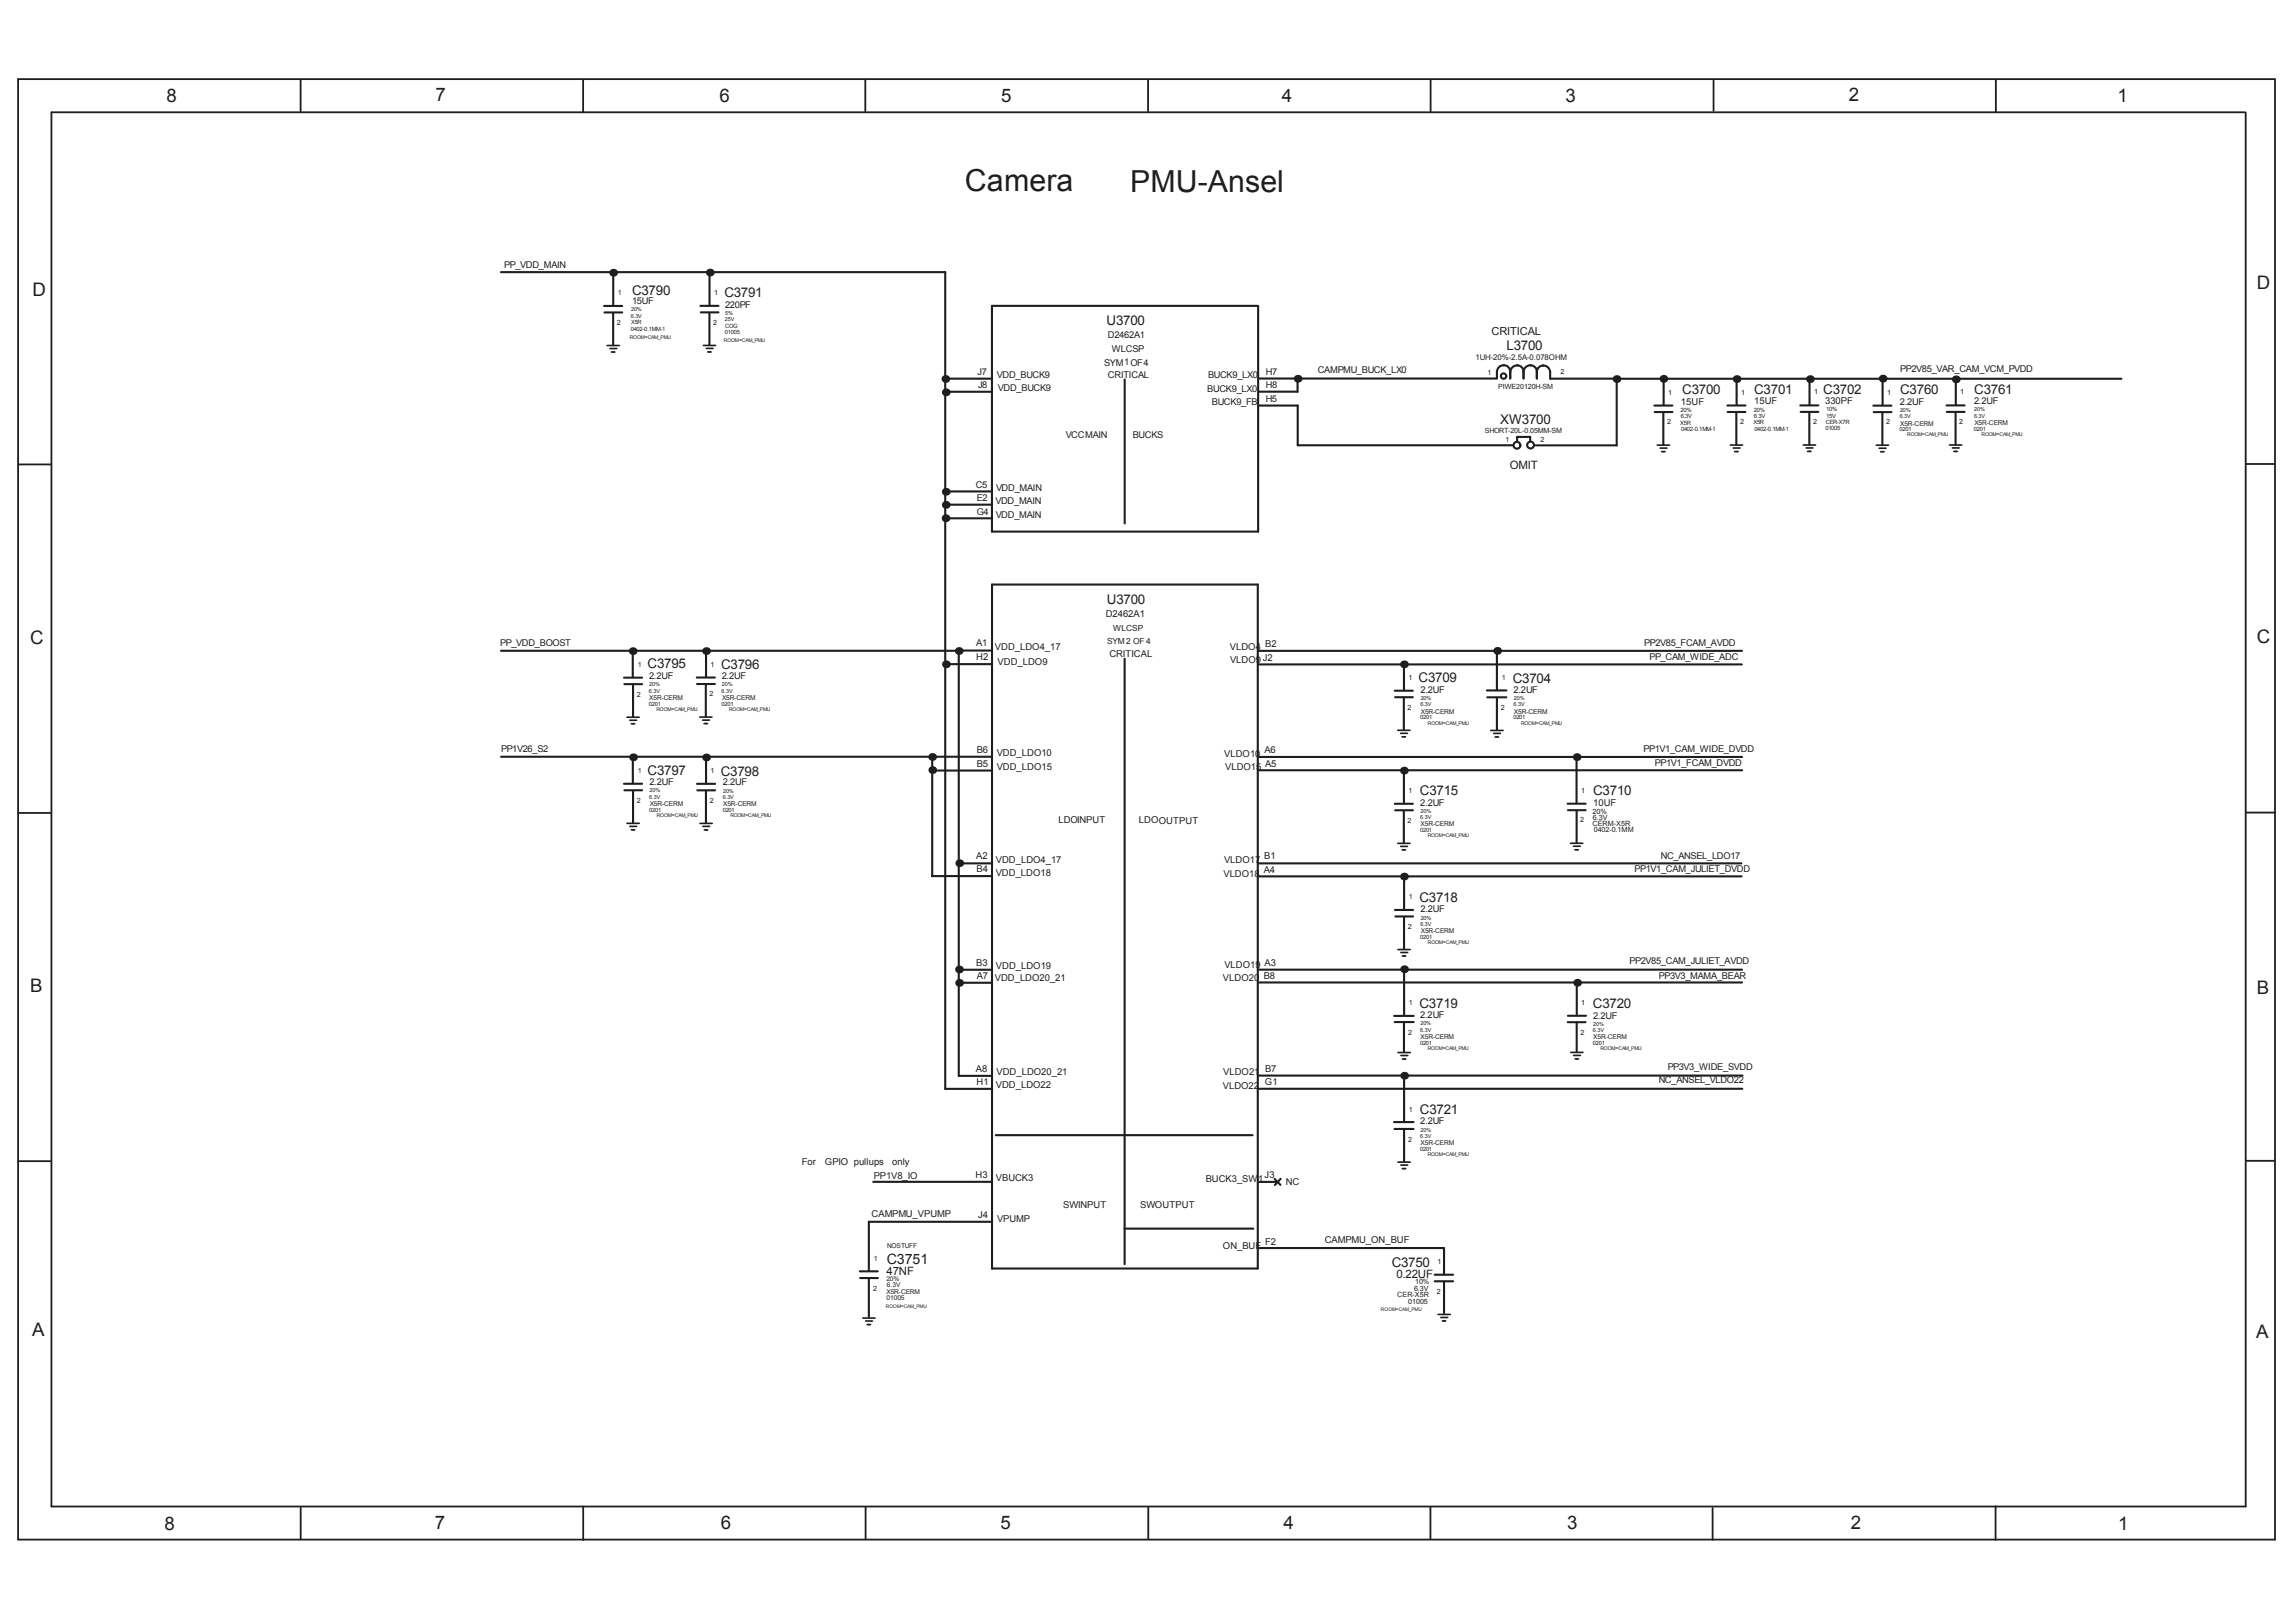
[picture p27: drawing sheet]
<svg xmlns="http://www.w3.org/2000/svg" width="297mm" height="210mm" viewBox="0 0 297 210" stroke-linecap="round" stroke-linejoin="round" font-family="sans-serif">
<defs><g id="words">
<g font-size="3.9" fill="#1e1e1e">
<text x="124.8" y="24.7">Camera</text>
<text x="146.2" y="24.8">PMU-Ansel</text>
</g>
<g font-size="2.4" fill="#1e1e1e">
<text x="21.5" y="13.3">8</text>
<text x="56.3" y="13.1">7</text>
<text x="93.1" y="13.3">6</text>
<text x="129.5" y="13.2">5</text>
<text x="165.8" y="13.3">4</text>
<text x="202.5" y="13.2">3</text>
<text x="239.2" y="13.1">2</text>
<text x="273.9" y="13.2">1</text>
<text x="4.2" y="38.2">D</text>
<text x="292" y="37.3">D</text>
<text x="3.9" y="83.4">C</text>
<text x="292" y="83.3">C</text>
<text x="3.9" y="128.4">B</text>
<text x="292" y="128.6">B</text>
<text x="4.2" y="172.9">A</text>
<text x="291.9" y="173.1">A</text>
<text x="21.3" y="198">8</text>
<text x="56.3" y="197.9">7</text>
<text x="93.3" y="197.9">6</text>
<text x="129.4" y="197.9">5</text>
<text x="166.1" y="197.9">4</text>
<text x="202.7" y="197.9">3</text>
<text x="239.4" y="197.9">2</text>
<text x="274" y="198">1</text>
</g>
<text font-size="1.8" fill="#1e1e1e" x="114.7" y="163.5">C3751</text>
<g font-size="1.7" fill="#1e1e1e">
<text x="81.8" y="38.1">C3790</text>
<text x="93.7" y="38.5">C3791</text>
<text x="143.2" y="42">U3700</text>
<text x="194.9" y="45.2">L3700</text>
<text x="217.6" y="51">C3700</text>
<text x="226.9" y="51">C3701</text>
<text x="235.9" y="50.9">C3702</text>
<text x="245.8" y="51">C3760</text>
<text x="255.4" y="51">C3761</text>
<text x="194.1" y="54.9">XW3700</text>
<text x="143.2" y="78.1">U3700</text>
<text x="83.8" y="86.5">C3795</text>
<text x="93.3" y="86.6">C3796</text>
<text x="183.5" y="88.3">C3709</text>
<text x="195.7" y="88.3">C3704</text>
<text x="83.8" y="100.3">C3797</text>
<text x="93.2" y="100.4">C3798</text>
<text x="183.7" y="102.8">C3715</text>
<text x="206.1" y="102.9">C3710</text>
<text x="183.6" y="116.7">C3718</text>
<text x="183.6" y="130.4">C3719</text>
<text x="206.1" y="130.4">C3720</text>
<text x="183.7" y="144.2">C3721</text>
<text x="180" y="163.9">C3750</text>
</g>
<g font-size="1.5" fill="#1e1e1e">
<text x="195.3" y="60.6">OMIT</text>
<text x="114.7" y="165">47NF</text>
<text x="180.7" y="165.4">0.22UF</text>
</g>
<text font-size="1.4" fill="#1e1e1e" x="193" y="43.4">CRITICAL</text>
<g font-size="1.2" fill="#1e1e1e">
<text x="65.2" y="34.7">PP_VDD_MAIN</text>
<text x="81.8" y="39.4">15UF</text>
<text x="93.8" y="39.8">220PF</text>
<text x="142.8" y="47.3">SYM1OF4</text>
<text x="143.3" y="43.8">D2462A1</text>
<text x="143.8" y="45.6">WLCSP</text>
<text x="126.5" y="48.5">J7</text>
<text x="126.5" y="50.2">J8</text>
<text x="129" y="48.9">VDD_BUCK9</text>
<text x="129.1" y="50.6">VDD_BUCK9</text>
<text x="143.3" y="48.9">CRITICAL</text>
<text x="156.2" y="50.7">BUCK9_LX0</text>
<text x="156.3" y="48.9">BUCK9_LX0</text>
<text x="156.8" y="52.5">BUCK9_FB</text>
<text x="163.7" y="52">H5</text>
<text x="163.8" y="50.2">H8</text>
<text x="163.8" y="48.5">H7</text>
<text x="170.5" y="48.2">CAMPMU_BUCK_LX0</text>
<text x="217.5" y="52.4">15UF</text>
<text x="226.9" y="52.3">15UF</text>
<text x="236.1" y="52.3">330PF</text>
<text x="245.8" y="52.4">2.2UF</text>
<text x="245.8" y="48.2">PP2V85_VAR_CAM_VCM_PVDD</text>
<text x="255.4" y="52.3">2.2UF</text>
<text x="137.9" y="56.7">VCCMAIN</text>
<text x="146.6" y="56.7">BUCKS</text>
<text x="126.2" y="63.1">C5</text>
<text x="126.4" y="64.8">E2</text>
<text x="128.8" y="65.2">VDD_MAIN</text>
<text x="128.9" y="63.5">VDD_MAIN</text>
<text x="126.4" y="66.6">G4</text>
<text x="128.8" y="67">VDD_MAIN</text>
<text x="64.7" y="83.6">PP_VDD_BOOST</text>
<text x="126.3" y="83.6">A1</text>
<text x="143.1" y="79.8">D2462A1</text>
<text x="163.7" y="83.7">B2</text>
<text x="212.7" y="83.6">PP2V85_FCAM_AVDD</text>
<text x="84" y="87.9">2.2UF</text>
<text x="93.4" y="87.9">2.2UF</text>
<text x="126.3" y="85.5">H2</text>
<text x="128.7" y="84.1">VDD_LDO4_17</text>
<text x="129.1" y="86">VDD_LDO9</text>
<text x="143.5" y="85.1">CRITICAL</text>
<text x="159.1" y="84.2">VLDO4</text>
<text x="159.1" y="85.8">VLDO9</text>
<text x="163.4" y="85.5">J2</text>
<text x="183.8" y="89.6">2.2UF</text>
<text x="195.8" y="89.6">2.2UF</text>
<text x="213.4" y="85.5">PP_CAM_WIDE_ADC</text>
<text x="64.8" y="97.3">PP1V26_S2</text>
<text x="84" y="101.6">2.2UF</text>
<text x="93.5" y="101.7">2.2UF</text>
<text x="126.4" y="99.2">B5</text>
<text x="126.4" y="97.4">B6</text>
<text x="128.9" y="97.8">VDD_LDO10</text>
<text x="128.9" y="99.7">VDD_LDO15</text>
<text x="158.4" y="97.9">VLDO10</text>
<text x="158.5" y="99.7">VLDO15</text>
<text x="163.6" y="97.5">A6</text>
<text x="163.7" y="99.3">A5</text>
<text x="212.6" y="97.3">PP1V1_CAM_WIDE_DVDD</text>
<text x="214.1" y="99.1">PP1V1_FCAM_DVDD</text>
<text x="136.9" y="106.5">LDOINPUT</text>
<text x="147.3" y="106.5">LDOOUTPUT</text>
<text x="183.7" y="104.2">2.2UF</text>
<text x="206.1" y="104.3">10UF</text>
<text x="126.3" y="111.2">A2</text>
<text x="126.3" y="112.9">B4</text>
<text x="128.8" y="113.4">VDD_LDO18</text>
<text x="128.8" y="111.7">VDD_LDO4_17</text>
<text x="158.3" y="113.4">VLDO18</text>
<text x="158.4" y="111.7">VLDO17</text>
<text x="163.5" y="113">A4</text>
<text x="163.6" y="111.2">B1</text>
<text x="211.5" y="112.9">PP1V1_CAM_JULIET_DVDD</text>
<text x="214.9" y="111.2">NC_ANSEL_LDO17</text>
<text x="183.8" y="118.1">2.2UF</text>
<text x="126.3" y="125">B3</text>
<text x="128.9" y="125.4">VDD_LDO19</text>
<text x="158.4" y="125.3">VLDO19</text>
<text x="163.6" y="125">A3</text>
<text x="210.8" y="124.8">PP2V85_CAM_JULIET_AVDD</text>
<text x="126.4" y="126.7">A7</text>
<text x="128.7" y="127">VDD_LDO20_21</text>
<text x="158.2" y="127">VLDO20</text>
<text x="163.5" y="126.7">B8</text>
<text x="183.7" y="131.8">2.2UF</text>
<text x="206.1" y="131.8">2.2UF</text>
<text x="214.6" y="126.7">PP3V3_MAMA_BEAR</text>
<text x="126.3" y="138.7">A8</text>
<text x="126.3" y="140.4">H1</text>
<text x="128.8" y="140.8">VDD_LDO22</text>
<text x="128.9" y="139.1">VDD_LDO20_21</text>
<text x="158.2" y="141">VLDO22</text>
<text x="158.3" y="139.1">VLDO21</text>
<text x="163.6" y="140.4">G1</text>
<text x="163.7" y="138.7">B7</text>
<text x="214.6" y="140.2">NC_ANSEL_VLDO22</text>
<text x="215.8" y="138.5">PP3V3_WIDE_SVDD</text>
<text x="183.7" y="145.5">2.2UF</text>
<text x="103.7" y="150.8">For</text>
<text x="106.7" y="150.8">GPIO pullups</text>
<text x="113" y="152.5">PP1V8_IO</text>
<text x="115.4" y="150.7">only</text>
<text x="126.2" y="152.4">H3</text>
<text x="128.8" y="152.9">VBUCK3</text>
<text x="156" y="152.9">BUCK3_SW1</text>
<text x="163.6" y="152.4">J3</text>
<text x="166.3" y="153.4">NC</text>
<text x="112.8" y="157.4">CAMPMU_VPUMP</text>
<text x="126.5" y="157.6">J4</text>
<text x="129" y="158.1">VPUMP</text>
<text x="137.6" y="156.4">SWINPUT</text>
<text x="147.5" y="156.4">SWOUTPUT</text>
<text x="158.2" y="161.6">ON_BUF</text>
<text x="163.7" y="161.1">F2</text>
<text x="171.4" y="160.8">CAMPMU_ON_BUF</text>
</g>
<g font-size="1.1" fill="#1e1e1e">
<text x="143.2" y="83.3">SYM2 OF 4</text>
<text x="144" y="81.6">WLCSP</text>
</g>
<text font-size="1" fill="#1e1e1e" x="190.9" y="46.6">1UH-20%-2.5A-0.078OHM</text>
<g font-size=".9" fill="#1e1e1e">
<text x="79.9" y="38.2">1</text>
<text x="92.4" y="38.2">1</text>
<text x="79.8" y="42">2</text>
<text x="92.3" y="42">2</text>
<text x="192.5" y="48.5">1</text>
<text x="193.8" y="50.4">PIWE20120H-SM</text>
<text x="201.9" y="48.4">2</text>
<text x="215.8" y="51.1">1</text>
<text x="225.2" y="51.1">1</text>
<text x="234.7" y="51">1</text>
<text x="244.1" y="51.1">1</text>
<text x="253.6" y="51">1</text>
<text x="192.1" y="56">SHORT-20L-0.05MM-SM</text>
<text x="194.8" y="57.1">1</text>
<text x="199.3" y="57.2">2</text>
<text x="215.7" y="54.9">2</text>
<text x="225.1" y="54.9">2</text>
<text x="234.6" y="54.9">2</text>
<text x="244" y="54.9">2</text>
<text x="245.8" y="55.1">X5R-CERM</text>
<text x="253.5" y="54.9">2</text>
<text x="255.4" y="55">X5R-CERM</text>
<text x="82.5" y="86.3">1</text>
<text x="91.9" y="86.3">1</text>
<text x="182.2" y="88">1</text>
<text x="194.3" y="88">1</text>
<text x="82.4" y="90.1">2</text>
<text x="84" y="90.6">X5R-CERM</text>
<text x="91.8" y="90.1">2</text>
<text x="93.4" y="90.6">X5R-CERM</text>
<text x="182.1" y="91.8">2</text>
<text x="183.8" y="92.4">X5R-CERM</text>
<text x="194.2" y="91.9">2</text>
<text x="195.9" y="92.4">X5R-CERM</text>
<text x="82.5" y="100">1</text>
<text x="91.9" y="100">1</text>
<text x="82.4" y="103.9">2</text>
<text x="84.1" y="104.3">X5R-CERM</text>
<text x="91.8" y="103.9">2</text>
<text x="93.6" y="104.4">X5R-CERM</text>
<text x="182.1" y="106.5">2</text>
<text x="182.2" y="102.6">1</text>
<text x="183.8" y="107">X5R-CERM</text>
<text x="204.4" y="106.4">2</text>
<text x="204.6" y="102.6">1</text>
<text x="206" y="106.9">CERM-X5R</text>
<text x="206" y="105.3">20%</text>
<text x="206.1" y="106.1">6.3V</text>
<text x="206.2" y="107.7">0402-0.1MM</text>
<text x="182.3" y="116.3">1</text>
<text x="182.1" y="120.2">2</text>
<text x="183.8" y="120.8">X5R-CERM</text>
<text x="182.2" y="130.1">1</text>
<text x="204.6" y="130.1">1</text>
<text x="182.2" y="134">2</text>
<text x="183.8" y="134.5">X5R-CERM</text>
<text x="204.5" y="134">2</text>
<text x="206.1" y="134.5">X5R-CERM</text>
<text x="182.3" y="143.9">1</text>
<text x="182.2" y="147.8">2</text>
<text x="183.8" y="148.2">X5R-CERM</text>
<text x="114.8" y="161.5">NOSTUFF</text>
<text x="113" y="167">2</text>
<text x="113" y="163.2">1</text>
<text x="114.7" y="165.7">20%</text>
<text x="114.7" y="167.4">X5R-CERM</text>
<text x="114.7" y="166.5">6.3V</text>
<text x="180.8" y="167.8">CER-X5R</text>
<text x="182.9" y="167">6.3V</text>
<text x="183.1" y="166.2">10%</text>
<text x="185.9" y="167.4">2</text>
<text x="186" y="163.6">1</text>
<text x="114.7" y="168.3">01005</text>
<text x="182.2" y="168.7">01005</text>
</g>
<g font-size=".8" fill="#1e1e1e">
<text x="217.4" y="53.3">20%</text>
<text x="226.9" y="53.3">20%</text>
<text x="217.4" y="55">X5R</text>
<text x="217.4" y="54.2">6.3V</text>
<text x="217.5" y="55.8">0402-0.1MM-1</text>
<text x="226.9" y="54.9">X5R</text>
<text x="226.9" y="54.1">6.3V</text>
<text x="227" y="55.8">0402-0.1MM-1</text>
<text x="236.2" y="55.7">01005</text>
<text x="236.2" y="54.9">CER-X7R</text>
<text x="236.3" y="54">15V</text>
</g>
<g font-size=".7" fill="#1e1e1e">
<text x="81.6" y="41.1">6.3V</text>
<text x="81.6" y="40.3">20%</text>
<text x="81.6" y="42">X5R</text>
<text x="93.8" y="41.6">25V</text>
<text x="93.8" y="40.7">5%</text>
<text x="81.5" y="43.9">ROOM=CAM_PMU</text>
<text x="81.6" y="42.8">0402-0.1MM-1</text>
<text x="93.7" y="44.3">ROOM=CAM_PMU</text>
<text x="93.8" y="43.2">01005</text>
<text x="93.8" y="42.4">COG</text>
<text x="236.3" y="53.2">10%</text>
<text x="245.8" y="53.3">20%</text>
<text x="255.4" y="53.2">20%</text>
<text x="245.8" y="55.8">0201</text>
<text x="245.8" y="54.1">6.3V</text>
<text x="246.7" y="56.5">ROOM=CAM_PMU</text>
<text x="255.4" y="55.7">0201</text>
<text x="255.4" y="54">6.3V</text>
<text x="256.4" y="56.4">ROOM=CAM_PMU</text>
<text x="84" y="89.6">6.3V</text>
<text x="84" y="88.8">20%</text>
<text x="93.4" y="89.6">6.3V</text>
<text x="93.4" y="88.8">20%</text>
<text x="83.9" y="91.3">0201</text>
<text x="84.9" y="92">ROOM=CAM_PMU</text>
<text x="93.4" y="91.3">0201</text>
<text x="94.3" y="92">ROOM=CAM_PMU</text>
<text x="183.7" y="93.1">0201</text>
<text x="183.8" y="91.4">6.3V</text>
<text x="183.8" y="90.6">20%</text>
<text x="184.7" y="93.8">ROOM=CAM_PMU</text>
<text x="195.8" y="93.1">0201</text>
<text x="195.8" y="91.4">6.3V</text>
<text x="195.8" y="90.6">20%</text>
<text x="196.8" y="93.8">ROOM=CAM_PMU</text>
<text x="84" y="105">0201</text>
<text x="84" y="103.3">6.3V</text>
<text x="84" y="102.5">20%</text>
<text x="85" y="105.7">ROOM=CAM_PMU</text>
<text x="93.5" y="105.1">0201</text>
<text x="93.5" y="103.4">6.3V</text>
<text x="93.5" y="102.6">20%</text>
<text x="94.5" y="105.8">ROOM=CAM_PMU</text>
<text x="183.7" y="107.7">0201</text>
<text x="183.7" y="106">6.3V</text>
<text x="183.8" y="105.2">20%</text>
<text x="184.7" y="108.4">ROOM=CAM_PMU</text>
<text x="183.8" y="119.8">6.3V</text>
<text x="183.8" y="119">20%</text>
<text x="183.7" y="121.5">0201</text>
<text x="184.7" y="122.2">ROOM=CAM_PMU</text>
<text x="183.7" y="135.2">0201</text>
<text x="183.7" y="133.5">6.3V</text>
<text x="183.8" y="132.7">20%</text>
<text x="184.7" y="135.9">ROOM=CAM_PMU</text>
<text x="206.1" y="135.2">0201</text>
<text x="206.1" y="133.6">6.3V</text>
<text x="206.1" y="132.7">20%</text>
<text x="207.1" y="135.9">ROOM=CAM_PMU</text>
<text x="183.7" y="148.9">0201</text>
<text x="183.7" y="147.3">6.3V</text>
<text x="183.8" y="146.4">20%</text>
<text x="184.7" y="149.6">ROOM=CAM_PMU</text>
</g>
<g font-size=".6" fill="#1e1e1e">
<text x="114.6" y="169.2">ROOM=CAM_PMU</text>
<text x="178.6" y="169.6">ROOM=CAM_PMU</text>
</g>
</g></defs>
<g fill="none" stroke="#1e1e1e" stroke-width=".22">
<path d="M78.5 44.7h1.6M78.9 45.1h.9M79.1 45.6h.4M91 44.7h1.6M91.4 45.1h.8M91.6 45.5h.4M214.4 57.6h1.6M214.8 58h.9M215 58.4h.4M223.9 57.6h1.5M224.2 58h.9M224.4 58.4h.5"/>
<path d="M233.3 57.6h1.6M233.7 58h.8M233.9 58.4h.4M242.7 57.6h1.6M243.1 58h.9M243.3 58.5h.4M252.2 57.6h1.6M252.6 58h.9M252.8 58.4h.4M81.1 92.8h1.6M81.5 93.2h.9M81.7 93.7h.4"/>
<path d="M90.5 92.8h1.6M90.9 93.2h.9M91.1 93.6h.4M180.8 94.5h1.6M181.2 94.9h.9M181.4 95.4h.4M192.9 94.5h1.6M193.2 94.9h.9M193.4 95.4h.5M81.1 106.5h1.6M81.5 106.9h.9M81.7 107.4h.4"/>
<path d="M90.6 106.6h1.5M90.9 106.9h.9M91.1 107.4h.5M180.8 109.1h1.6M181.2 109.5h.9M181.4 110h.4M203.2 109.1h1.6M203.6 109.5h.8M203.7 110h.5M180.9 122.9h1.5M180.9 136.2h1.5M181.2 123.3h.9"/>
<path d="M181.2 136.6h.9M181.4 123.7h.5M181.4 137.1h.5M203.2 136.2h1.6M203.6 136.6h.9M203.8 137h.4M180.9 150.4h1.5M181.2 150.8h.9M181.4 151.2h.5M111.6 170.6h1.6M112 171h.9M112.2 171.4h.4"/>
<path d="M186 170.1h1.6M186.4 170.5h.9M186.6 170.9h.4"/>
</g>
<g fill="none" stroke="#1e1e1e" stroke-width=".27">
<path d="M64.8 35.2h57.5v105.7h6M78.2 39.6h2.3M79.3 35.4v4.1M90.6 39.6h2.4M91.8 35.4v4.1M162.7 39.6h-34.4v29.2h34.5v-29.2M78.2 40.4h2.3M79.3 40.5v4.2M90.7 40.4h2.3M91.8 40.5v4.1M122.6 50.7h5.6M122.7 49h5.5"/>
<path d="M145.5 49.1v18.6M162.9 52.5h5v5.1h27.8M162.9 49h30.7M167.9 49v1.7h-5M193.7 49v-.9a.86 .86 0 0 1 .8-.8 .86 .86 0 0 1 .9 .8v.9M195.4 48.2a.86 .86 0 0 1 .8-.9 .86 .86 0 0 1 .9 .8v.9M196.3 57.1v-.6h1.7v.6M197.1 48.2a.86 .86 0 0 1 .8-.9 .86 .86 0 0 1 .9 .8v.9M199.6 47.3h.1M199.6 47.3a.8 .8 0 0 0-.8 .8v.9M199.7 47.3a.88 .88 0 0 1 .8 .9v.8M200.6 49h73.9"/>
<path d="M209.2 49v8.6h-10.6M214 52.5h2.4M214.1 53.3h2.3M215.2 53.4v4.1M215.2 49.4v3M223.5 52.5h2.3M223.5 53.3h2.3M224.6 53.4v4.1M224.7 49.4v3M232.9 52.5h2.3M233 53.3h2.2M234.1 53.4v4.1"/>
<path d="M234.1 49.3v3.1M242.4 52.5h2.3M242.4 53.3h2.3M243.5 53.4v4.2M243.6 49.4v3M251.8 52.5h2.4M251.9 53.3h2.3M253 53.4v4.1M253 49.3v3.1M122.5 67.1h5.8M122.5 63.6h5.7M122.7 65.3h5.5"/>
<path d="M128.3 75.6h34.4v88.6h-34.4zM64.8 84.2h58.8M64.8 97.9h63.5M80.7 87.7h2.4M80.8 88.5h2.3M81.9 84.5v3.1M81.9 98.2v3.1M81.9 88.6v4.2M90.1 87.7h2.4M90.2 88.5h2.3M91.3 88.6v4.1M91.3 84.6v3"/>
<path d="M91.3 98.2v3.1M120.6 98.1v15.3h7.6M120.9 99.7h7.4M122.8 85.9h5.5M128.3 84.2h-4.3v55h4.3M145.5 85.2v78.4M162.8 86h62.5M162.9 84.2h62.5M162.9 98h62.5M162.9 99.7h62.5M180.4 89.4h2.4M180.5 90.2h2.3"/>
<path d="M181.6 90.3v4.2M181.6 99.8v4.1M181.6 85.9v3.3M192.4 89.3h2.5M192.4 90.2h2.5M193.7 84.4v4.9M193.7 90.4v4M204 98.2v5.7M80.7 101.4h2.4M80.8 102.3h2.3M81.9 102.4v4.1M90.2 101.4h2.3"/>
<path d="M90.2 102.3h2.3M91.3 102.4v4.1M124.4 111.7h3.9M162.8 111.7h62.5M162.8 113.4h62.5M180.4 104h2.4M180.5 117.8h2.3M180.5 104.9h2.3M180.5 118.6h2.3M181.6 104.9v4.2M181.6 118.7v4.1M181.7 113.6v4"/>
<path d="M202.8 104h2.3M202.8 104.8h2.3M204 104.9v4.2M124.2 125.5h4M124.3 127.2h4M162.7 139.2h62.7M162.9 125.5h62.5M162.9 127.1h62.5M180.4 131.5h2.5M180.4 132.3h2.5M181.6 132.3v3.8M181.7 125.7v5.7"/>
<path d="M181.7 139.3v5.8M202.8 132.3h2.3M202.8 131.5h2.4M204 132.3v3.8M204 127.5v3.8M113 152.9h15.2M128.2 158.1h-15.8v6.4M128.8 146.9h33.2M145.5 159h16.7M162.9 140.9h62.5M162.9 153h2.2M164.9 152.6l.8 .7"/>
<path d="M165.7 152.5l-.8 .9M180.3 145.2h2.6M180.4 146.1h2.5M181.7 146.2v4.1M111.2 164.5h2.4M111.3 165.4h2.3M112.4 165.5v4.9M162.8 161.5h24v3.4M185.6 165h2.4M185.6 165.8h2.4M186.8 165.9v4.1"/>
<circle cx="194.5" cy="48.7" r=".35"/>
<circle cx="196.3" cy="57.6" r=".44"/>
<circle cx="198" cy="57.6" r=".44"/>
</g>
<g fill="none" stroke="#1e1e1e" stroke-width=".23">
<path d="M38.9 10.4v4M75.4 10.3v4.2M111.9 10.3v4.2M148.5 10.3v4.1M185.1 10.3v4.1M221.7 10.4v4M258.2 10.3v4.2M290.4 14.5h-283.7v180.5h283.8v-180.4M294.3 10.2h-292v189h292v-188.9M2.4 60.1h4.2M290.5 60h3.7M2.4 105.2h4.1"/>
<path d="M290.5 105.2h3.8M2.5 150.3h4M290.6 150.2h3.7M38.9 195.1v4.1M75.5 195v4.3M112 195v4.2M148.6 195.1v4.1M185.1 195v4.1M221.6 195.2v4.1M258.2 194.9v4.4"/>
</g>
<path d="M2.4 199.2h.1" fill="none" stroke="#1e1e1e" stroke-width=".13"/>
<g fill="none" stroke="#1e1e1e" stroke-width=".19">
<path d="M79.3 45.6h.1M91.8 45.5h.1M215.2 58.4h.1M234.1 58.4h.1M243.5 58.5h.1M81.9 93.7h.1M91.3 93.6h.1M181.6 95.4h.1M193.6 95.4h.1M81.9 107.4h.1M91.3 107.4h.1M181.6 110h.1"/>
<path d="M204 110h.1M181.6 123.7h.1M181.6 137.1h.1M204 137h.1M181.6 151.2h.1M186.8 170.9h.1"/>
</g>
<circle cx="91.8" cy="35.3" r=".5" fill="#1e1e1e"/>
<path d="M112.4 171.4h.1" fill="none" stroke="#1e1e1e" stroke-width=".19"/>
<g fill="#1e1e1e">
<circle cx="122.4" cy="86" r=".5"/>
<circle cx="122.3" cy="67.1" r=".5"/>
<circle cx="122.4" cy="65.3" r=".5"/>
<circle cx="122.3" cy="49" r=".5"/>
<circle cx="122.4" cy="50.8" r=".5"/>
<circle cx="167.9" cy="49" r=".5"/>
<circle cx="181.7" cy="139.2" r=".5"/>
<circle cx="181.7" cy="125.4" r=".5"/>
<circle cx="181.6" cy="113.4" r=".5"/>
<circle cx="181.6" cy="86" r=".5"/>
<circle cx="204" cy="127.2" r=".5"/>
<circle cx="204" cy="98" r=".5"/>
<circle cx="209.1" cy="49.1" r=".5"/>
<circle cx="215.2" cy="49" r=".5"/>
</g>
<path d="M224.6 58.4h.1" fill="none" stroke="#1e1e1e" stroke-width=".19"/>
<g fill="#1e1e1e">
<circle cx="224.7" cy="49.1" r=".5"/>
<circle cx="234.2" cy="49.1" r=".5"/>
</g>
<path d="M253 58.4h.1" fill="none" stroke="#1e1e1e" stroke-width=".19"/>
<g fill="#1e1e1e">
<circle cx="122.4" cy="63.6" r=".5"/>
<circle cx="181.6" cy="99.7" r=".5"/>
<circle cx="193.7" cy="84.2" r=".5"/>
<circle cx="81.9" cy="98" r=".5"/>
<circle cx="79.3" cy="35.3" r=".5"/>
<circle cx="91.4" cy="98" r=".5"/>
<circle cx="120.6" cy="98" r=".5"/>
<circle cx="124.1" cy="127.2" r=".5"/>
<circle cx="124.1" cy="125.5" r=".5"/>
<circle cx="243.6" cy="49" r=".5"/>
<circle cx="253" cy="49.1" r=".5"/>
<circle cx="81.9" cy="84.3" r=".5"/>
<circle cx="91.4" cy="84.3" r=".5"/>
<circle cx="120.6" cy="99.7" r=".5"/>
<circle cx="124.1" cy="111.7" r=".5"/>
<circle cx="124" cy="84.2" r=".5"/>
</g>
<use href="#words"/>
</svg>
